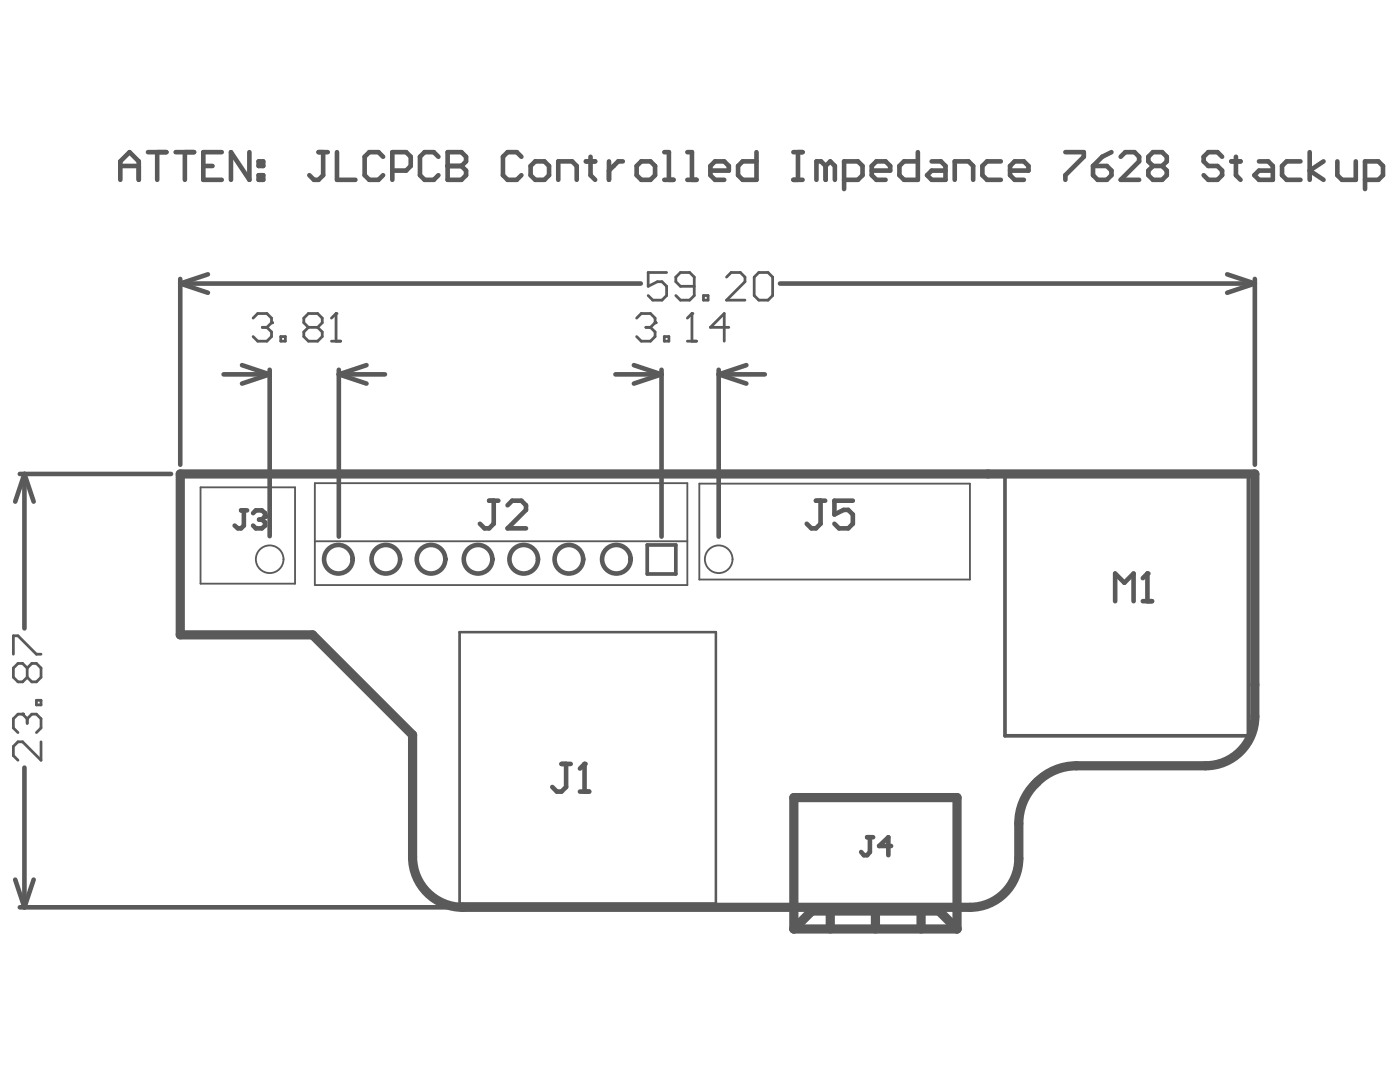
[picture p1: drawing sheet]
<svg xmlns="http://www.w3.org/2000/svg" width="279mm" height="216mm" viewBox="0 0 279 216" stroke-linecap="round" stroke-linejoin="round" font-family="sans-serif">
<g fill="none" stroke="#5a5a5a" stroke-width=".92">
<path d="M36 55.7v37M36 56.6l5.5 1.8M36 56.6h91.9M41.5 54.7l-5.5 1.9M155.7 56.6h94.7M244.9 54.7l5.5 1.9M250.4 55.7v37M250.4 56.6l-5.5 1.8M44.6 74.7h9.2M48.3 72.9l5.5 1.8M53.8 73.8v33.2M53.8 74.7l-5.5 1.8"/>
<path d="M67.6 73.8v33.3M67.6 74.7h9.2M67.6 74.7l5.5 1.8M73.1 72.9l-5.5 1.8M122.8 74.7h9.2M126.5 72.9l5.5 1.8M132 73.8v33.3M132 74.7l-5.5 1.8M143.4 73.8v33.3M143.4 74.7h9.2M143.4 74.7l5.6 1.8M149 72.9l-5.6 1.8"/>
<path d="M4 94.6h30.1M4.9 94.6v30.8M4.9 94.6l1.8 5.5M4.9 94.6l-1.9 5.5M48.1 101.8h1.2M48.7 101.8v3.1l-.6 .5h-.6l-.7-.5M50.5 102.4l.6-.6h1.2l.6 .6v.6M4.9 153.2v27.8M3 175.5l1.9 5.5M6.7 175.5l-1.8 5.5M4 181h86.5"/>
</g>
<path d="M200.6 94.8h48.5v52h-48.5zM129.2 108.7h5.7v5.8h-5.7z" fill="none" stroke="#5a5a5a" stroke-width=".74"/>
<path d="M158.4 185.4v-26.2h32.6v26.2M158.4 185.4l3.6-3.6h25.4l3.6 3.6M158.4 185.4h32.6M165.7 181.8v3.6M174.7 181.8v3.6M183.8 181.8v3.6" fill="none" stroke="#5a5a5a" stroke-width="1.8"/>
<path d="M40 97.2h18.9v19.3h-18.9zM62.8 96.4h74.4v20.3h-74.4zM139.6 96.5h54v19.1h-54zM62.8 108h74.4" fill="none" stroke="#5a5a5a" stroke-width=".37"/>
<circle cx="52.9" cy="103" r=".46" fill="#5a5a5a"/>
<path d="M51.7 103.7h.6M52.3 103.7l.6 .5v.7l-.6 .5h-1.2l-.6-.5M52.9 103l-.6 .7" fill="none" stroke="#5a5a5a" stroke-width=".92"/>
<path d="M133 54.4h-3.6v2.7l1.8-.9h.9l.9 .9v1.9l-.9 .9h-1.8l-.9-.9M138.6 57.1h-2.8l-.9-.9v-.9l.9-.9h1.8l1 .9v3.7l-1 .9h-1.8l-.9-.9M140.4 59h.9v.9h-.9zM145 55.3l.9-.9h1.9l.9 .9v.9l-3.7 3.7h3.7M150.5 55.3l.9-.9h1.9l.9 .9v3.7l-.9 .9h-1.9l-.9-.9zM127.1 63.5l.9-.9h1.8l.9 .9v.9" fill="none" stroke="#5a5a5a" stroke-width=".55"/>
<circle cx="130.7" cy="64.4" r=".28" fill="#5a5a5a"/>
<path d="M128.9 65.3h.9M129.8 65.3l.9 .9v1l-.9 .9h-1.8l-.9-.9M130.7 64.4l-.9 .9M132.6 67.2h.9v.9h-.9zM137.2 68.1h1.8M138.1 62.6v5.5" fill="none" stroke="#5a5a5a" stroke-width=".55"/>
<circle cx="138.1" cy="62.6" r=".28" fill="#5a5a5a"/>
<path d="M138.1 62.6l-.9 .9M145.5 65.3h-3.7l2.7-2.7v5.5" fill="none" stroke="#5a5a5a" stroke-width=".55"/>
<path d="M162.8 99.9h1.9M163.8 99.9v4.6l-1 .9h-.9l-.9-.9M170.2 99.9h-3.7v2.8l1.9-1h.9l.9 1v1.8l-.9 .9h-1.9l-.9-.9M222.6 120v-5.6l1.8 1.9 1.8-1.9v5.6M228.1 120h1.8M229 114.4v5.6M173.1 167.1h1.2M173.6 167.1v2.9l-.5 .6h-.7l-.5-.6M177.8 168.8h-2.4l1.9-1.7v3.5" fill="none" stroke="#5a5a5a" stroke-width=".92"/>
<circle cx="229" cy="114.4" r=".46" fill="#5a5a5a"/>
<path d="M229 114.4l-.9 1M112.1 152.4h1.8M113 152.4v4.6l-.9 1h-1l-.9-1M115.7 158h1.9M116.7 152.4v5.6" fill="none" stroke="#5a5a5a" stroke-width=".92"/>
<circle cx="116.7" cy="152.4" r=".46" fill="#5a5a5a"/>
<path d="M97.6 99.9h1.9M98.5 99.9v4.6l-.9 .9h-.9l-.9-.9M101.3 100.8l.9-.9h1.9l.9 .9v.9l-3.7 3.7h3.7M116.7 152.4l-1 1" fill="none" stroke="#5a5a5a" stroke-width=".92"/>
<path d="M50.5 63.5l.9-.9h1.9l.9 .9v.9" fill="none" stroke="#5a5a5a" stroke-width=".55"/>
<circle cx="54.2" cy="64.4" r=".28" fill="#5a5a5a"/>
<path d="M52.3 65.3h1M53.3 65.3l.9 .9v1l-.9 .9h-1.9l-.9-.9M54.2 64.4l-.9 .9M56 67.2h.9v.9h-.9zM61.5 65.3h1.9M61.5 65.3l-.9 .9v1l.9 .9h1.9l.9-.9v-1l-.9-.9M61.5 65.3l-.9-.9v-.9l.9-.9h1.9l.9 .9v.9l-.9 .9M66.1 68.1h1.9M67.1 62.6v5.5" fill="none" stroke="#5a5a5a" stroke-width=".55"/>
<circle cx="67.1" cy="62.6" r=".28" fill="#5a5a5a"/>
<path d="M67.1 62.6l-1 .9M4.5 142.5h-.9l-.9 .9v1.9l.9 .9M8.2 148v3.7l-3.7-3.7h-.9l-.9 .9v1.9l.9 .9" fill="none" stroke="#5a5a5a" stroke-width=".55"/>
<circle cx="4.5" cy="142.5" r=".28" fill="#5a5a5a"/>
<path d="M2.7 130.5v-3.6h.9l3.7 3.6h.9M5.4 133.3v1.8M5.4 133.3l.9-.9h1l.9 .9v1.8l-.9 1h-1l-.9-1M5.4 133.3l-.9-.9h-.9l-.9 .9v1.8l.9 1h.9l.9-1M7.3 139.7h.9v1h-.9zM4.5 142.5l.9 .9M5.4 143.4v.9M5.4 143.4l.9-.9h1l.9 .9v1.9l-.9 .9" fill="none" stroke="#5a5a5a" stroke-width=".55"/>
<g fill="none" stroke="#5a5a5a" stroke-width=".92">
<path d="M24 35.9v-3.7l1.9-1.8 1.8 1.8v3.7M24 33.1h3.7M29.5 30.4h3.7M31.4 30.4v5.5M35.1 30.4h3.6M36.9 30.4v5.5M40.6 33.1h1.8M44.3 30.4h-3.7v5.5h3.7M49.8 30.4v5.5l-3.7-5.5v5.5M51.6 32.2h.9v.9h-.9zM51.6 35h.9v.9h-.9zM63.6 30.4h1.8"/>
<path d="M64.5 30.4v4.6l-.9 .9h-.9l-1-.9M67.3 30.4v5.5h3.6M76.5 31.3l-1-.9h-1.8l-.9 .9v3.7l.9 .9h1.8l1-.9M78.3 34h2.8l.9-.9v-1.8l-.9-.9h-2.8v5.5M87.5 31.3l-.9-.9h-1.9l-.9 .9v3.7l.9 .9h1.9l.9-.9M89.3 30.4v5.5h2.8l.9-.9v-1l-.9-.9h-2.8"/>
</g>
<circle cx="89.3" cy="33.1" r=".46" fill="#5a5a5a"/>
<g fill="none" stroke="#5a5a5a" stroke-width=".92">
<path d="M89.3 30.4h2.8l.9 .9v.9l-.9 .9h-2.8M104.1 31.3l-1-.9h-1.8l-.9 .9v3.7l.9 .9h1.8l1-.9M105.9 33.1l.9-.9h1.9l.9 .9v1.9l-.9 .9h-1.9l-.9-.9zM111.4 35.9v-3.7h2.8l.9 .9v2.8M116.9 32.2h1.9M117.9 31.3v3.7l.9 .9M121.5 32.2v3.7M124.3 32.2h-.9l-1.9 1.8M127.1 33.1l.9-.9h1.8l.9 .9v1.9l-.9 .9h-1.8l-.9-.9zM132.6 30.4h.9v5.5M132.6 35.9h1.8M137.2 30.4h.9v5.5"/>
<path d="M137.2 35.9h1.8M141.8 34h3.7v-.9l-1-.9h-1.8l-.9 .9v1.9l.9 .9h1.8M151 30.4v5.5h-2.8l-.9-.9v-1.9l.9-.9h2.8M158.3 30.4h1.9M158.3 35.9h1.9M159.3 30.4v5.5M164.8 33.1l-.9-.9h-1v3.7M164.8 33.1v2.8M164.8 33.1l.9-.9 .9 .9v2.8M168.5 35.9h2.7l.9-.9v-1.9l-.9-.9h-2.7v5.5M174 34h3.7v-.9l-1-.9h-1.8l-.9 .9v1.9l.9 .9h1.8M183.2 30.4v5.5h-2.8l-.9-.9v-1.9l.9-.9h2.8"/>
<path d="M185.9 32.2h1.9l.9 .9v2.8h-2.8l-.9-.9 .9-1h2.8M190.5 35.9v-3.7h2.8l.9 .9v2.8M199.7 32.2h-2.7l-.9 .9v1.9l.9 .9h2.7M201.6 34h3.7v-.9l-1-.9h-1.8l-.9 .9v1.9l.9 .9h1.8M212.6 30.4h3.7v.9l-3.7 3.7v.9M218.1 33.1h2.8l.9 .9v1l-.9 .9h-1.8l-1-.9zM221.8 30.4l-1.8 .9-1.9 1.8M223.7 31.3l.9-.9h1.8l.9 .9v.9l-3.6 3.7h3.6M230.1 33.1h1.8M230.1 33.1l-.9-.9v-.9l.9-.9h1.8l1 .9v.9l-1 .9M230.1 33.1l-.9 .9v1l.9 .9h1.8l1-.9v-1l-1-.9M243.9 31.3l-.9-.9h-1.9l-.9 .9v.9l.9 .9h1.9l.9 .9v1l-.9 .9h-1.9l-.9-.9"/>
<path d="M245.7 32.2h1.9M246.7 31.3v3.7l.9 .9M251.3 32.2h1.8l.9 .9v2.8h-2.7l-1-.9 1-1h2.7M259.5 32.2h-2.7l-.9 .9v1.9l.9 .9h2.7M261.4 30.4v5.5M264.1 32.2l-2.7 1.8 2.7 1.9M266.9 32.2v2.8l.9 .9h2.8v-3.7M272.4 35.9h2.7l.9-.9v-1.9l-.9-.9h-2.7v5.5"/>
<circle cx="67.5" cy="111.6" r="2.85"/>
<circle cx="77" cy="111.6" r="2.85"/>
<circle cx="86" cy="111.6" r="2.85"/>
<circle cx="95.4" cy="111.6" r="2.85"/>
<circle cx="104.5" cy="111.6" r="2.85"/>
<circle cx="113.5" cy="111.6" r="2.85"/>
<circle cx="123" cy="111.6" r="2.85"/>
</g>
<g fill="none" stroke="#5a5a5a" stroke-width=".37">
<circle cx="53.8" cy="111.6" r="2.76"/>
<circle cx="143.4" cy="111.6" r="2.76"/>
</g>
<path d="M91.7 126.1h51.2v54.2h-51.2z" fill="none" stroke="#5a5a5a" stroke-width=".46"/>
<path d="M207 156.1a11.1 11.1 0 0 1 7.8-3.3h25.8a9.8 9.8 0 0 0 9.8-9.8v-48.4h-214.4v32.1h26.4l19.9 19.9v24.4a10 10 0 0 0 10.1 10h101.2a9.8 9.8 0 0 0 9.7-9.7v-7a11.1 11.1 0 0 1 3.3-7.9M207 156l-.4 .4" fill="none" stroke="#5a5a5a" stroke-width="1.8"/>
</svg>
